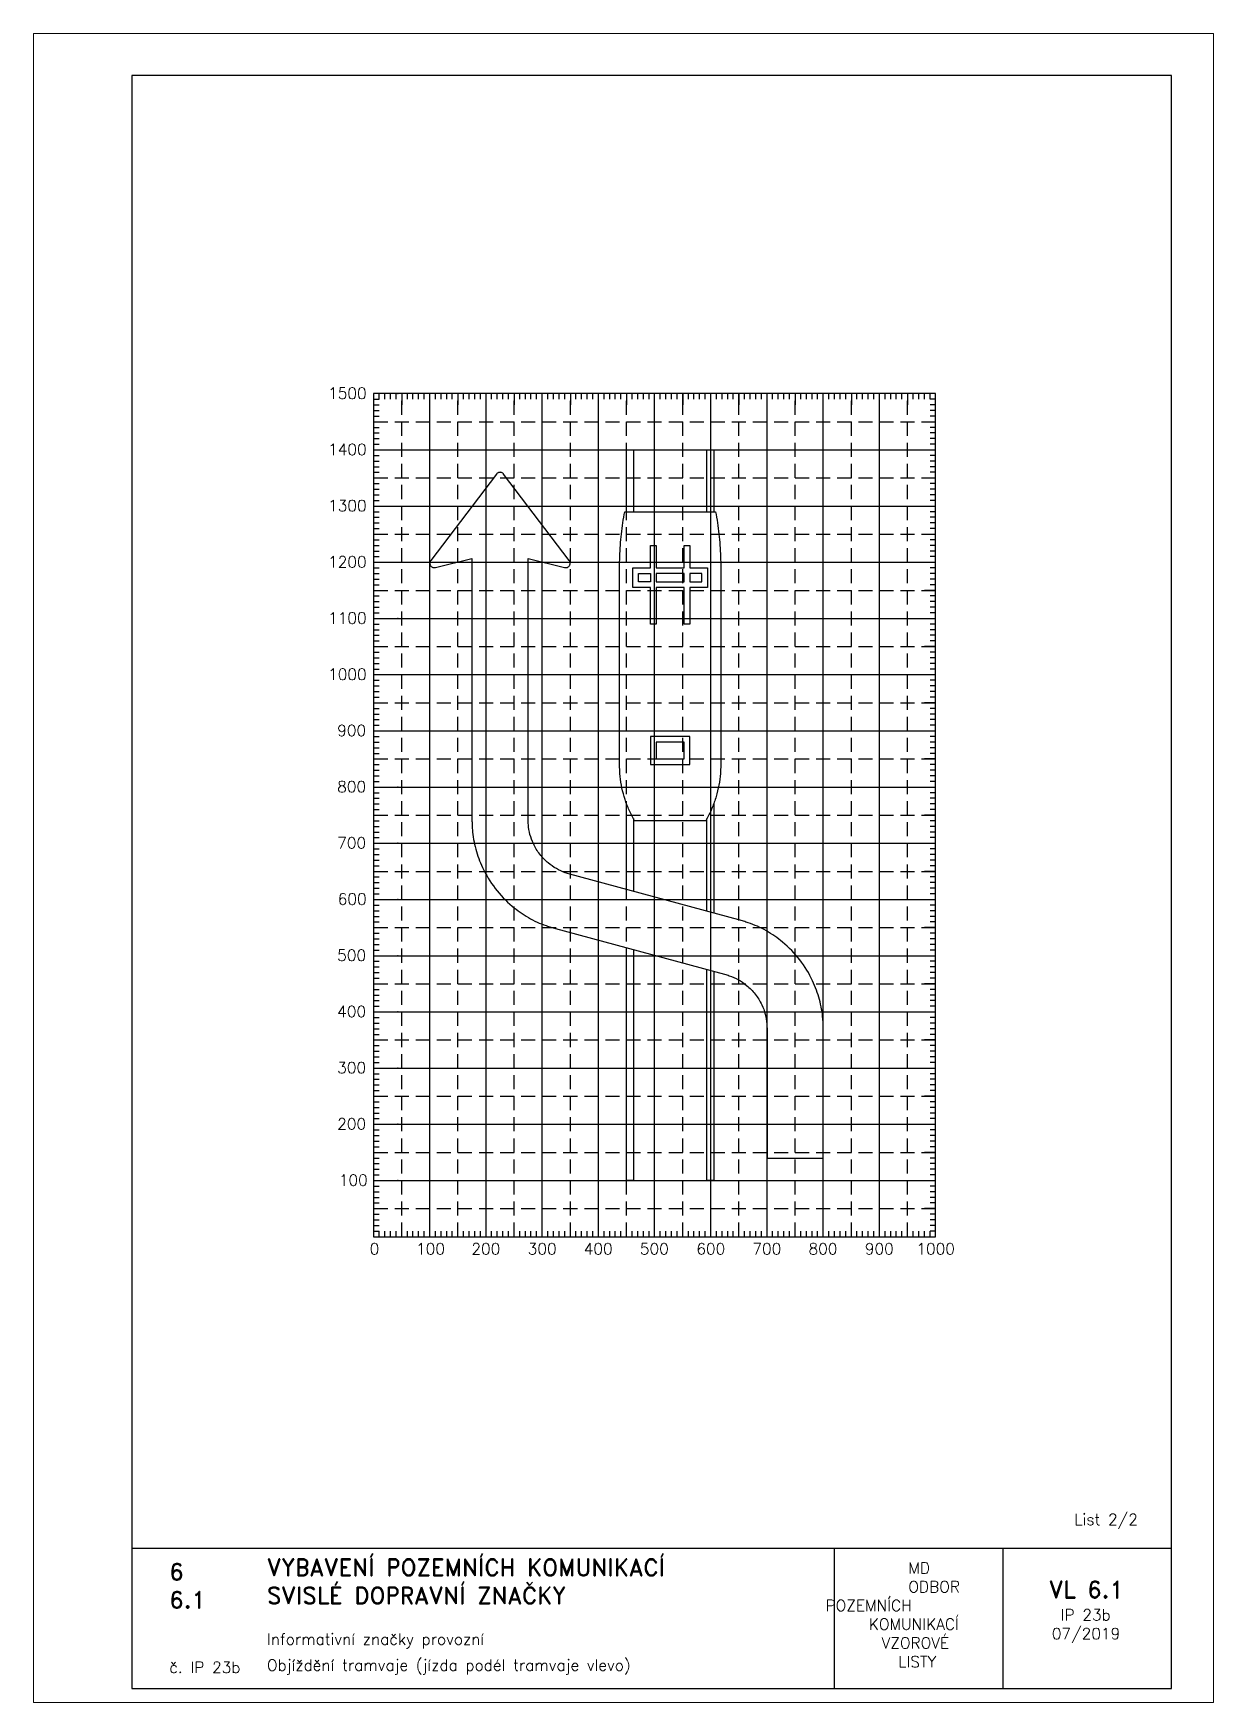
# Paper-space layout 'IP 23b-2' of a CAD drawing. Header units: millimetres. Extents: x 0 to 210, y 0 to 297.
import ezdxf

# ---------------------------------------------------------------- set-up
doc = ezdxf.new("R2010")
doc.units = ezdxf.units.MM
doc.header["$LTSCALE"] = 5
doc.linetypes.add('ČÁRKOVANÁX2', pattern=[1.5, 1, -0.5])
for name, color, linetype in [('Pomocná', 2, 'Continuous'), ('Rozpiska', 7, 'Continuous'), ('Značka', 7, 'Continuous')]:
    doc.layers.add(name, color=color, linetype=linetype)
doc.layers.add('Rámeček', color=6, linetype='Continuous', plot=False)
doc.styles.get("Standard").update_dxf_attribs({"font": 'romand.shx', "height": 25})

psp = doc.layouts.new('IP 23b-2')

# ---------------------------------------------------------------- texts
at = {"layer": 'Pomocná', "char_height": 2, "attachment_point": 1}
for s, insert in [('\\pi-0.19937;1500', (52.64, 233.97)), ('\\pi-0.19937;1400', (52.64, 223.97)), ('\\pi-0.19937;1300', (52.64, 213.97)), ('\\pi-0.19937;1200', (52.64, 203.97)), ('\\pi-0.19937;1100', (52.64, 193.97)), ('\\pi-0.19937;1000', (52.64, 183.97)), ('\\pi1.41968;900', (52.64, 173.97)), ('\\pi1.41968;800', (52.64, 163.97)), ('\\pi1.41968;700', (52.64, 153.97)), ('\\pi1.51491;600', (52.64, 143.97)), ('\\pi1.41968;500', (52.64, 133.97)), ('\\pi1.41968;400', (52.64, 123.97)), ('\\pi1.41968;300', (52.64, 113.97)), ('\\pi1.41968;200', (52.64, 103.97)), ('\\pi1.70539;100', (52.64, 93.97)), ('\\pi2.6146;0', (57.22, 81.74)), ('\\pi0.85269;100', (67.24, 81.74)), ('\\pi0.70984;200', (77.23, 81.74)), ('\\pi0.70984;300', (87.25, 81.74)), ('\\pi0.70984;400', (97.22, 81.74)), ('\\pi0.70984;500', (107.21, 81.74)), ('\\pi0.75746;600', (117.2, 81.74)), ('\\pi0.70984;700', (127.23, 81.74)), ('\\pi0.70984;800', (137.21, 81.74)), ('\\pi0.70984;900', (147.23, 81.74)), ('\\pi-0.09969;1000', (157.21, 81.74))]:
    psp.add_mtext_dynamic_manual_height_columns(s, width=6.5625, gutter_width=100, heights=[0], dxfattribs=dict(at, insert=insert))
at = {"layer": 'Rozpiska', "color": 7, "attachment_point": 1}
for s, width, heights, insert, char_height in [('List 2/2', 13.9221, [0], (185.21, 33.59), 2), ('6', 149.0422, [0], (24.17, 24.77), 3), ('{\\C6;VYBAVENÍ POZEMNÍCH KOMUNIKACÍ\\P}SVISLÉ DOPRAVNÍ ZNAČKY{\\H1.34524x; }', 149.0422, [0], (41.56, 25.56), 3), ('\\pi14.7414;{\\C6;MD\\P\\pi2.36044;}ODBOR POZEMNÍCH{\\H1.57143x; }\\P\\pi7.69378;KOMUNIKACÍ{\\H1.5x; }\\P\\pi9.97949;{\\C6;VZOROVÉ\\H1.47619x; \\H0.67742x;\\P\\pi12.93187;LISTY\\H1.26984x; }', 33.1018, [0], (140.95, 24.95), 2), ('\\pi1.03113;{\\H1.5x;\\C6;VL 6.1\\P\\pi3.12634;\\H0.66667x;IP 23b\\H1.66666x; \\H0.6x;\\P\\pi1.5549;07/2019\\H1.80159x; }', 16.0623, [0], (179.66, 21.61), 2), ('6.1', 149.0422, [0], (24.17, 19.78), 3), ('{\\C6;Informativní značky provozní}', 149.0422, [0], (41.56, 12.29), 2), ('{\\C6;č. IP 23b}', 18.3305, [2.67], (24.17, 7.28), 2), ('Objíždění tramvaje (jízda podél tramvaje vlevo)', 149.0422, [0], (41.56, 7.66), 2)]:
    psp.add_mtext_dynamic_manual_height_columns(s, width=width, gutter_width=100, heights=heights, dxfattribs=dict(at, insert=insert, char_height=char_height))

# ---------------------------------------------------------------- linework, layer by layer
psp.add_line((60.54, 82.9), (65.54, 82.9))
at = {"layer": 'Pomocná'}
for p, q in [((60.54, 231.9), (61.54, 231.9)), ((61.54, 231.9), (61.54, 232.9)), ((62.54, 231.9), (62.54, 232.9)), ((63.54, 231.9), (63.54, 232.9)), ((64.54, 231.9), (64.54, 232.9)), ((65.54, 232.9), (65.54, 230.9)), ((66.54, 231.9), (66.54, 232.9)), ((67.54, 231.9), (67.54, 232.9)), ((68.54, 231.9), (68.54, 232.9)), ((69.54, 231.9), (69.54, 232.9)), ((71.54, 231.9), (71.54, 232.9)), ((72.54, 231.9), (72.54, 232.9)), ((73.54, 231.9), (73.54, 232.9)), ((74.54, 231.9), (74.54, 232.9)), ((75.54, 232.9), (75.54, 230.9)), ((76.54, 231.9), (76.54, 232.9)), ((77.54, 231.9), (77.54, 232.9)), ((78.54, 231.9), (78.54, 232.9)), ((79.54, 231.9), (79.54, 232.9)), ((81.54, 231.9), (81.54, 232.9)), ((82.54, 231.9), (82.54, 232.9)), ((83.54, 231.9), (83.54, 232.9)), ((84.54, 231.9), (84.54, 232.9)), ((85.54, 232.9), (85.54, 230.9)), ((86.54, 231.9), (86.54, 232.9)), ((87.54, 231.9), (87.54, 232.9)), ((88.54, 231.9), (88.54, 232.9)), ((89.54, 231.9), (89.54, 232.9)), ((91.54, 231.9), (91.54, 232.9)), ((92.54, 231.9), (92.54, 232.9)), ((93.54, 231.9), (93.54, 232.9)), ((94.54, 231.9), (94.54, 232.9)), ((95.54, 232.9), (95.54, 230.9)), ((96.54, 231.9), (96.54, 232.9)), ((97.54, 231.9), (97.54, 232.9)), ((98.54, 231.9), (98.54, 232.9)), ((99.54, 231.9), (99.54, 232.9)), ((101.54, 231.9), (101.54, 232.9)), ((102.54, 231.9), (102.54, 232.9)), ((103.54, 231.9), (103.54, 232.9)), ((104.54, 231.9), (104.54, 232.9)), ((105.54, 232.9), (105.54, 230.9)), ((106.54, 231.9), (106.54, 232.9)), ((107.54, 231.9), (107.54, 232.9)), ((108.54, 231.9), (108.54, 232.9)), ((109.54, 231.9), (109.54, 232.9)), ((111.54, 231.9), (111.54, 232.9)), ((112.54, 231.9), (112.54, 232.9)), ((113.54, 231.9), (113.54, 232.9)), ((114.54, 231.9), (114.54, 232.9)), ((115.54, 230.9), (115.54, 232.9)), ((115.54, 232.9), (115.54, 230.9)), ((116.54, 231.9), (116.54, 232.9)), ((117.54, 231.9), (117.54, 232.9)), ((118.54, 231.9), (118.54, 232.9)), ((119.54, 231.9), (119.54, 232.9)), ((121.54, 231.9), (121.54, 232.9)), ((122.54, 231.9), (122.54, 232.9)), ((123.54, 231.9), (123.54, 232.9)), ((124.54, 231.9), (124.54, 232.9)), ((125.54, 230.9), (125.54, 232.9)), ((125.54, 232.9), (125.54, 230.9)), ((126.54, 231.9), (126.54, 232.9)), ((127.54, 231.9), (127.54, 232.9)), ((128.54, 231.9), (128.54, 232.9)), ((129.54, 231.9), (129.54, 232.9)), ((131.54, 231.9), (131.54, 232.9)), ((132.54, 231.9), (132.54, 232.9)), ((133.54, 231.9), (133.54, 232.9)), ((134.54, 231.9), (134.54, 232.9)), ((135.54, 232.9), (135.54, 230.9)), ((136.54, 231.9), (136.54, 232.9)), ((137.54, 231.9), (137.54, 232.9)), ((138.54, 231.9), (138.54, 232.9)), ((139.54, 231.9), (139.54, 232.9)), ((141.54, 231.9), (141.54, 232.9)), ((142.54, 231.9), (142.54, 232.9)), ((143.54, 231.9), (143.54, 232.9)), ((144.54, 231.9), (144.54, 232.9)), ((145.54, 232.9), (145.54, 230.9)), ((146.54, 231.9), (146.54, 232.9)), ((147.54, 231.9), (147.54, 232.9)), ((148.54, 231.9), (148.54, 232.9)), ((149.54, 231.9), (149.54, 232.9)), ((151.54, 231.9), (151.54, 232.9)), ((152.54, 231.9), (152.54, 232.9)), ((153.54, 231.9), (153.54, 232.9)), ((154.54, 231.9), (154.54, 232.9)), ((155.54, 232.9), (155.54, 230.9)), ((156.54, 231.9), (156.54, 232.9)), ((157.54, 231.9), (157.54, 232.9)), ((158.54, 231.9), (158.54, 232.9)), ((159.54, 231.9), (159.54, 232.9)), ((160.54, 231.9), (159.54, 231.9)), ((60.54, 230.9), (61.54, 230.9)), ((60.54, 229.9), (61.54, 229.9)), ((60.54, 228.9), (61.54, 228.9)), ((160.54, 230.9), (159.54, 230.9)), ((160.54, 229.9), (159.54, 229.9)), ((160.54, 228.9), (159.54, 228.9)), ((60.54, 226.9), (61.54, 226.9)), ((60.54, 225.9), (61.54, 225.9)), ((160.54, 226.9), (159.54, 226.9)), ((160.54, 225.9), (159.54, 225.9)), ((60.54, 224.9), (61.54, 224.9)), ((60.54, 223.9), (61.54, 223.9)), ((160.54, 224.9), (159.54, 224.9)), ((160.54, 223.9), (159.54, 223.9)), ((60.54, 221.9), (61.54, 221.9)), ((60.54, 220.9), (61.54, 220.9)), ((60.54, 219.9), (61.54, 219.9)), ((160.54, 221.9), (159.54, 221.9)), ((160.54, 220.9), (159.54, 220.9)), ((160.54, 219.9), (159.54, 219.9)), ((60.54, 218.9), (61.54, 218.9)), ((60.54, 216.9), (61.54, 216.9)), ((160.54, 218.9), (159.54, 218.9)), ((160.54, 216.9), (159.54, 216.9)), ((60.54, 215.9), (61.54, 215.9)), ((60.54, 214.9), (61.54, 214.9)), ((60.54, 213.9), (61.54, 213.9)), ((160.54, 215.9), (159.54, 215.9)), ((160.54, 214.9), (159.54, 214.9)), ((160.54, 213.9), (159.54, 213.9)), ((60.54, 211.9), (61.54, 211.9)), ((60.54, 210.9), (61.54, 210.9)), ((160.54, 211.9), (159.54, 211.9)), ((160.54, 210.9), (159.54, 210.9)), ((60.54, 209.9), (61.54, 209.9)), ((60.54, 208.9), (61.54, 208.9)), ((160.54, 209.9), (159.54, 209.9)), ((160.54, 208.9), (159.54, 208.9)), ((60.54, 206.9), (61.54, 206.9)), ((60.54, 205.9), (61.54, 205.9)), ((160.54, 206.9), (159.54, 206.9)), ((160.54, 205.9), (159.54, 205.9)), ((60.54, 204.9), (61.54, 204.9)), ((60.54, 203.9), (61.54, 203.9)), ((60.54, 202.9), (62.54, 202.9)), ((160.54, 204.9), (159.54, 204.9)), ((160.54, 203.9), (159.54, 203.9)), ((60.54, 201.9), (61.54, 201.9)), ((60.54, 200.9), (61.54, 200.9)), ((60.54, 199.9), (61.54, 199.9)), ((160.54, 201.9), (159.54, 201.9)), ((160.54, 200.9), (159.54, 200.9)), ((160.54, 199.9), (159.54, 199.9)), ((60.54, 198.9), (61.54, 198.9)), ((60.54, 197.9), (62.54, 197.9)), ((60.54, 196.9), (61.54, 196.9)), ((160.54, 197.9), (158.54, 197.9)), ((160.54, 198.9), (159.54, 198.9)), ((160.54, 196.9), (159.54, 196.9)), ((60.54, 195.9), (61.54, 195.9)), ((60.54, 194.9), (61.54, 194.9)), ((60.54, 193.9), (61.54, 193.9)), ((160.54, 195.9), (159.54, 195.9)), ((160.54, 194.9), (159.54, 194.9)), ((160.54, 193.9), (159.54, 193.9)), ((60.54, 191.9), (61.54, 191.9)), ((60.54, 190.9), (61.54, 190.9)), ((160.54, 191.9), (159.54, 191.9)), ((160.54, 190.9), (159.54, 190.9)), ((60.54, 189.9), (61.54, 189.9)), ((60.54, 188.9), (61.54, 188.9)), ((60.54, 187.9), (62.54, 187.9)), ((160.54, 187.9), (158.54, 187.9)), ((160.54, 189.9), (159.54, 189.9)), ((160.54, 188.9), (159.54, 188.9)), ((60.54, 186.9), (61.54, 186.9)), ((60.54, 185.9), (61.54, 185.9)), ((60.54, 184.9), (61.54, 184.9)), ((160.54, 186.9), (159.54, 186.9)), ((160.54, 185.9), (159.54, 185.9)), ((160.54, 184.9), (159.54, 184.9)), ((60.54, 183.9), (61.54, 183.9)), ((60.54, 181.9), (61.54, 181.9)), ((160.54, 183.9), (159.54, 183.9)), ((160.54, 181.9), (159.54, 181.9)), ((60.54, 180.9), (61.54, 180.9)), ((60.54, 179.9), (61.54, 179.9)), ((60.54, 178.9), (61.54, 178.9)), ((160.54, 180.9), (159.54, 180.9)), ((160.54, 179.9), (159.54, 179.9)), ((160.54, 178.9), (159.54, 178.9)), ((60.54, 177.9), (62.54, 177.9)), ((60.54, 176.9), (61.54, 176.9)), ((60.54, 175.9), (61.54, 175.9)), ((160.54, 177.9), (158.54, 177.9)), ((160.54, 176.9), (159.54, 176.9)), ((160.54, 175.9), (159.54, 175.9)), ((60.54, 174.9), (61.54, 174.9)), ((60.54, 173.9), (61.54, 173.9)), ((160.54, 174.9), (159.54, 174.9)), ((160.54, 173.9), (159.54, 173.9)), ((60.54, 171.9), (61.54, 171.9)), ((60.54, 170.9), (61.54, 170.9)), ((60.54, 169.9), (61.54, 169.9)), ((160.54, 171.9), (159.54, 171.9)), ((160.54, 170.9), (159.54, 170.9)), ((160.54, 169.9), (159.54, 169.9)), ((60.54, 168.9), (61.54, 168.9)), ((60.54, 167.9), (62.54, 167.9)), ((60.54, 166.9), (61.54, 166.9)), ((160.54, 167.9), (158.54, 167.9)), ((160.54, 168.9), (159.54, 168.9)), ((160.54, 166.9), (159.54, 166.9)), ((60.54, 165.9), (61.54, 165.9)), ((60.54, 164.9), (61.54, 164.9)), ((60.54, 163.9), (61.54, 163.9)), ((160.54, 165.9), (159.54, 165.9)), ((160.54, 164.9), (159.54, 164.9)), ((160.54, 163.9), (159.54, 163.9)), ((60.54, 161.9), (61.54, 161.9)), ((60.54, 160.9), (61.54, 160.9)), ((160.54, 161.9), (159.54, 161.9)), ((160.54, 160.9), (159.54, 160.9)), ((60.54, 159.9), (61.54, 159.9)), ((60.54, 158.9), (61.54, 158.9)), ((60.54, 157.9), (62.54, 157.9)), ((160.54, 157.9), (158.54, 157.9)), ((160.54, 159.9), (159.54, 159.9)), ((160.54, 158.9), (159.54, 158.9)), ((60.54, 156.9), (61.54, 156.9)), ((60.54, 155.9), (61.54, 155.9)), ((60.54, 154.9), (61.54, 154.9)), ((160.54, 156.9), (159.54, 156.9)), ((160.54, 155.9), (159.54, 155.9)), ((160.54, 154.9), (159.54, 154.9)), ((60.54, 153.9), (61.54, 153.9)), ((60.54, 151.9), (61.54, 151.9)), ((160.54, 153.9), (159.54, 153.9)), ((160.54, 151.9), (159.54, 151.9)), ((60.54, 150.9), (61.54, 150.9)), ((60.54, 149.9), (61.54, 149.9)), ((60.54, 148.9), (61.54, 148.9)), ((160.54, 150.9), (159.54, 150.9)), ((160.54, 149.9), (159.54, 149.9)), ((160.54, 148.9), (159.54, 148.9)), ((60.54, 147.9), (62.54, 147.9)), ((60.54, 146.9), (61.54, 146.9)), ((60.54, 145.9), (61.54, 145.9)), ((160.54, 147.9), (158.54, 147.9)), ((160.54, 146.9), (159.54, 146.9)), ((160.54, 145.9), (159.54, 145.9)), ((60.54, 144.9), (61.54, 144.9)), ((60.54, 143.9), (61.54, 143.9)), ((160.54, 144.9), (159.54, 144.9)), ((160.54, 143.9), (159.54, 143.9)), ((60.54, 141.9), (61.54, 141.9)), ((60.54, 140.9), (61.54, 140.9)), ((60.54, 139.9), (61.54, 139.9)), ((160.54, 141.9), (159.54, 141.9)), ((160.54, 140.9), (159.54, 140.9)), ((160.54, 139.9), (159.54, 139.9)), ((60.54, 138.9), (61.54, 138.9)), ((60.54, 137.9), (62.54, 137.9)), ((60.54, 136.9), (61.54, 136.9)), ((160.54, 137.9), (158.54, 137.9)), ((160.54, 138.9), (159.54, 138.9)), ((160.54, 136.9), (159.54, 136.9)), ((60.54, 135.9), (61.54, 135.9)), ((60.54, 134.9), (61.54, 134.9)), ((60.54, 133.9), (61.54, 133.9)), ((160.54, 135.9), (159.54, 135.9)), ((160.54, 134.9), (159.54, 134.9)), ((160.54, 133.9), (159.54, 133.9)), ((60.54, 131.9), (61.54, 131.9)), ((60.54, 130.9), (61.54, 130.9)), ((160.54, 131.9), (159.54, 131.9)), ((160.54, 130.9), (159.54, 130.9)), ((60.54, 129.9), (61.54, 129.9)), ((60.54, 128.9), (61.54, 128.9)), ((60.54, 127.9), (62.54, 127.9)), ((160.54, 127.9), (158.54, 127.9)), ((160.54, 129.9), (159.54, 129.9)), ((160.54, 128.9), (159.54, 128.9)), ((60.54, 126.9), (61.54, 126.9)), ((60.54, 125.9), (61.54, 125.9)), ((60.54, 124.9), (61.54, 124.9)), ((160.54, 126.9), (159.54, 126.9)), ((160.54, 125.9), (159.54, 125.9)), ((160.54, 124.9), (159.54, 124.9)), ((60.54, 123.9), (61.54, 123.9)), ((60.54, 121.9), (61.54, 121.9)), ((160.54, 123.9), (159.54, 123.9)), ((160.54, 121.9), (159.54, 121.9)), ((60.54, 120.9), (61.54, 120.9)), ((60.54, 119.9), (61.54, 119.9)), ((60.54, 118.9), (61.54, 118.9)), ((160.54, 120.9), (159.54, 120.9)), ((160.54, 119.9), (159.54, 119.9)), ((160.54, 118.9), (159.54, 118.9)), ((60.54, 117.9), (62.54, 117.9)), ((60.54, 116.9), (61.54, 116.9)), ((60.54, 115.9), (61.54, 115.9)), ((160.54, 117.9), (158.54, 117.9)), ((160.54, 116.9), (159.54, 116.9)), ((160.54, 115.9), (159.54, 115.9)), ((60.54, 114.9), (61.54, 114.9)), ((60.54, 113.9), (61.54, 113.9)), ((160.54, 114.9), (159.54, 114.9)), ((160.54, 113.9), (159.54, 113.9)), ((60.54, 111.9), (61.54, 111.9)), ((60.54, 110.9), (61.54, 110.9)), ((60.54, 109.9), (61.54, 109.9)), ((160.54, 111.9), (159.54, 111.9)), ((160.54, 110.9), (159.54, 110.9)), ((160.54, 109.9), (159.54, 109.9)), ((60.54, 108.9), (61.54, 108.9)), ((60.54, 107.9), (62.54, 107.9)), ((160.54, 107.9), (158.54, 107.9)), ((160.54, 108.9), (159.54, 108.9)), ((60.54, 106.9), (61.54, 106.9)), ((60.54, 105.9), (61.54, 105.9)), ((60.54, 104.9), (61.54, 104.9)), ((160.54, 106.9), (159.54, 106.9)), ((160.54, 105.9), (159.54, 105.9)), ((160.54, 104.9), (159.54, 104.9)), ((60.54, 103.9), (61.54, 103.9)), ((60.54, 101.9), (61.54, 101.9)), ((160.54, 103.9), (159.54, 103.9)), ((160.54, 101.9), (159.54, 101.9)), ((60.54, 100.9), (61.54, 100.9)), ((60.54, 99.9), (61.54, 99.9)), ((60.54, 98.9), (61.54, 98.9)), ((160.54, 100.9), (159.54, 100.9)), ((160.54, 99.9), (159.54, 99.9)), ((160.54, 98.9), (159.54, 98.9)), ((60.54, 97.9), (62.54, 97.9)), ((60.54, 96.9), (61.54, 96.9)), ((60.54, 95.9), (61.54, 95.9)), ((160.54, 97.9), (158.54, 97.9)), ((160.54, 96.9), (159.54, 96.9)), ((160.54, 95.9), (159.54, 95.9)), ((60.54, 94.9), (61.54, 94.9)), ((60.54, 93.9), (61.54, 93.9)), ((160.54, 94.9), (159.54, 94.9)), ((160.54, 93.9), (159.54, 93.9)), ((60.54, 91.9), (61.54, 91.9)), ((60.54, 90.9), (61.54, 90.9)), ((60.54, 89.9), (61.54, 89.9)), ((160.54, 91.9), (159.54, 91.9)), ((160.54, 90.9), (159.54, 90.9)), ((160.54, 89.9), (159.54, 89.9)), ((60.54, 88.9), (61.54, 88.9)), ((60.54, 87.9), (62.54, 87.9)), ((60.54, 86.9), (61.54, 86.9)), ((160.54, 87.9), (158.54, 87.9)), ((160.54, 88.9), (159.54, 88.9)), ((160.54, 86.9), (159.54, 86.9)), ((60.54, 85.9), (61.54, 85.9)), ((60.54, 84.9), (61.54, 84.9)), ((60.54, 83.9), (61.54, 83.9)), ((61.54, 82.9), (61.54, 83.9)), ((62.54, 82.9), (62.54, 83.9)), ((63.54, 82.9), (63.54, 83.9)), ((64.54, 82.9), (64.54, 83.9)), ((65.54, 82.9), (65.54, 84.9)), ((66.54, 82.9), (66.54, 83.9)), ((67.54, 82.9), (67.54, 83.9)), ((68.54, 82.9), (68.54, 83.9)), ((69.54, 82.9), (69.54, 83.9)), ((71.54, 82.9), (71.54, 83.9)), ((72.54, 82.9), (72.54, 83.9)), ((73.54, 82.9), (73.54, 83.9)), ((74.54, 82.9), (74.54, 83.9)), ((75.54, 82.9), (75.54, 84.9)), ((76.54, 82.9), (76.54, 83.9)), ((77.54, 82.9), (77.54, 83.9)), ((78.54, 82.9), (78.54, 83.9)), ((79.54, 82.9), (79.54, 83.9)), ((81.54, 82.9), (81.54, 83.9)), ((82.54, 82.9), (82.54, 83.9)), ((83.54, 82.9), (83.54, 83.9)), ((84.54, 82.9), (84.54, 83.9)), ((85.54, 82.9), (85.54, 84.9)), ((86.54, 82.9), (86.54, 83.9)), ((87.54, 82.9), (87.54, 83.9)), ((88.54, 82.9), (88.54, 83.9)), ((89.54, 82.9), (89.54, 83.9)), ((91.54, 82.9), (91.54, 83.9)), ((92.54, 82.9), (92.54, 83.9)), ((93.54, 82.9), (93.54, 83.9)), ((94.54, 82.9), (94.54, 83.9)), ((95.54, 82.9), (95.54, 84.9)), ((96.54, 82.9), (96.54, 83.9)), ((97.54, 82.9), (97.54, 83.9)), ((98.54, 82.9), (98.54, 83.9)), ((99.54, 82.9), (99.54, 83.9)), ((101.54, 82.9), (101.54, 83.9)), ((102.54, 82.9), (102.54, 83.9)), ((103.54, 82.9), (103.54, 83.9)), ((104.54, 82.9), (104.54, 83.9)), ((106.54, 82.9), (106.54, 83.9)), ((107.54, 82.9), (107.54, 83.9)), ((108.54, 82.9), (108.54, 83.9)), ((109.54, 82.9), (109.54, 83.9)), ((111.54, 82.9), (111.54, 83.9)), ((112.54, 82.9), (112.54, 83.9)), ((113.54, 82.9), (113.54, 83.9)), ((114.54, 82.9), (114.54, 83.9)), ((115.54, 82.9), (115.54, 84.9)), ((116.54, 82.9), (116.54, 83.9)), ((117.54, 82.9), (117.54, 83.9)), ((118.54, 82.9), (118.54, 83.9)), ((119.54, 82.9), (119.54, 83.9)), ((121.54, 82.9), (121.54, 83.9)), ((122.54, 82.9), (122.54, 83.9)), ((123.54, 82.9), (123.54, 83.9)), ((124.54, 82.9), (124.54, 83.9)), ((125.54, 82.9), (125.54, 84.9)), ((126.54, 82.9), (126.54, 83.9)), ((127.54, 82.9), (127.54, 83.9)), ((128.54, 82.9), (128.54, 83.9)), ((129.54, 82.9), (129.54, 83.9)), ((131.54, 82.9), (131.54, 83.9)), ((132.54, 82.9), (132.54, 83.9)), ((133.54, 82.9), (133.54, 83.9)), ((134.54, 82.9), (134.54, 83.9)), ((135.54, 82.9), (135.54, 84.9)), ((136.54, 82.9), (136.54, 83.9)), ((137.54, 82.9), (137.54, 83.9)), ((138.54, 82.9), (138.54, 83.9)), ((139.54, 82.9), (139.54, 83.9)), ((141.54, 82.9), (141.54, 83.9)), ((142.54, 82.9), (142.54, 83.9)), ((143.54, 82.9), (143.54, 83.9)), ((144.54, 82.9), (144.54, 83.9)), ((145.54, 82.9), (145.54, 84.9)), ((146.54, 82.9), (146.54, 83.9)), ((147.54, 82.9), (147.54, 83.9)), ((148.54, 82.9), (148.54, 83.9)), ((149.54, 82.9), (149.54, 83.9)), ((151.54, 82.9), (151.54, 83.9)), ((152.54, 82.9), (152.54, 83.9)), ((153.54, 82.9), (153.54, 83.9)), ((154.54, 82.9), (154.54, 83.9)), ((155.54, 82.9), (155.54, 84.9)), ((156.54, 82.9), (156.54, 83.9)), ((157.54, 82.9), (157.54, 83.9)), ((158.54, 82.9), (158.54, 83.9)), ((160.54, 85.9), (159.54, 85.9)), ((160.54, 84.9), (159.54, 84.9)), ((160.54, 83.9), (159.54, 83.9)), ((159.54, 82.9), (159.54, 83.9))]:
    psp.add_line(p, q, dxfattribs=at)
at = {"layer": 'Pomocná', "linetype": 'ČÁRKOVANÁX2', "ltscale": 0.5}
for p, q in [((65.54, 82.9), (65.54, 232.9)), ((75.54, 82.9), (75.54, 232.9)), ((85.54, 82.9), (85.54, 232.9)), ((95.54, 82.9), (95.54, 232.9)), ((105.54, 82.9), (105.54, 232.9)), ((115.54, 82.9), (115.54, 232.9)), ((125.54, 82.9), (125.54, 232.9)), ((135.54, 82.9), (135.54, 232.9)), ((145.54, 82.9), (145.54, 232.9)), ((155.54, 82.9), (155.54, 232.9)), ((60.54, 227.9), (160.54, 227.9)), ((65.54, 82.9), (65.54, 222.9)), ((75.54, 82.9), (75.54, 222.9)), ((85.54, 82.9), (85.54, 222.9)), ((95.54, 82.9), (95.54, 222.9)), ((105.54, 82.9), (105.54, 222.9)), ((135.54, 82.9), (135.54, 222.9)), ((145.54, 82.9), (145.54, 222.9)), ((155.54, 82.9), (155.54, 222.9)), ((60.54, 217.9), (160.54, 217.9)), ((60.54, 207.9), (160.54, 207.9)), ((60.54, 197.9), (160.54, 197.9)), ((60.54, 187.9), (160.54, 187.9)), ((60.54, 177.9), (160.54, 177.9)), ((60.54, 167.9), (160.54, 167.9)), ((60.54, 157.9), (160.54, 157.9)), ((60.54, 147.9), (160.54, 147.9)), ((60.54, 137.9), (160.54, 137.9)), ((60.54, 127.9), (160.54, 127.9)), ((60.54, 117.9), (160.54, 117.9)), ((60.54, 107.9), (160.54, 107.9)), ((60.54, 97.9), (160.54, 97.9)), ((60.54, 87.9), (160.54, 87.9)), ((105.54, 82.9), (105.54, 84.9))]:
    psp.add_line(p, q, dxfattribs=at)
at = {"layer": 'Pomocná', "color": 6}
for p, q in [((70.54, 82.9), (70.54, 232.9)), ((80.54, 82.9), (80.54, 232.9)), ((90.54, 82.9), (90.54, 232.9)), ((100.54, 82.9), (100.54, 232.9)), ((110.54, 82.9), (110.54, 232.9)), ((120.54, 82.9), (120.54, 232.9)), ((130.54, 82.9), (130.54, 232.9)), ((140.54, 82.9), (140.54, 232.9)), ((150.54, 82.9), (150.54, 232.9)), ((60.54, 192.9), (160.54, 192.9)), ((60.54, 182.9), (160.54, 182.9)), ((60.54, 172.9), (160.54, 172.9)), ((60.54, 162.9), (160.54, 162.9)), ((60.54, 152.9), (160.54, 152.9)), ((60.54, 142.9), (160.54, 142.9)), ((60.54, 132.9), (160.54, 132.9)), ((60.54, 122.9), (160.54, 122.9)), ((60.54, 112.9), (160.54, 112.9)), ((60.54, 102.9), (160.54, 102.9)), ((60.54, 92.9), (160.54, 92.9))]:
    psp.add_line(p, q, dxfattribs=at)
at = {"layer": 'Pomocná', "ltscale": 0.5}
for p, q in [((60.54, 222.9), (160.54, 222.9)), ((60.54, 212.9), (160.54, 212.9)), ((60.54, 202.9), (160.54, 202.9))]:
    psp.add_line(p, q, dxfattribs=at)
at = {"layer": 'Pomocná', "color": 7}
psp.add_lwpolyline([(60.54, 82.9), (160.54, 82.9), (160.54, 232.9), (60.54, 232.9)], close=True, dxfattribs=at)
at = {"layer": 'Pomocná'}
for p in [(64.86, 232.9), (64.86, 192.9), (64.86, 162.9), (64.86, 152.9), (64.86, 142.9), (64.86, 132.9), (64.86, 122.9), (64.86, 112.9), (64.86, 102.9), (64.86, 92.9)]:
    psp.add_point(p, dxfattribs=at)
at = {"layer": 'Rozpiska', "color": 7}
for p, q in [((17.5, 27.5), (202.5, 27.5)), ((142.5, 27.5), (142.5, 2.5)), ((172.5, 27.5), (172.5, 2.5))]:
    psp.add_line(p, q, dxfattribs=at)
psp.add_lwpolyline([(17.5, 2.5), (202.5, 2.5), (202.5, 289.5), (17.5, 289.5)], close=True, dxfattribs=at)
at = {"layer": 'Značka', "color": 60}
for points in [[(105.55, 211.9), (105.55, 222.9), (106.75, 222.9), (106.75, 211.9)], [(119.85, 211.9), (119.85, 222.9), (121.05, 222.9), (121.05, 211.9)], [(116.8, 201.9), (119.92, 201.9), (119.92, 198.4), (116.8, 198.4), (116.8, 191.9), (115.8, 191.9), (115.8, 198.4), (110.8, 198.4), (110.8, 191.9), (109.8, 191.9), (109.8, 198.4), (106.67, 198.4), (106.67, 201.9), (109.8, 201.9), (109.8, 205.9), (110.8, 205.9), (110.8, 201.9), (115.8, 201.9), (115.8, 205.9), (116.8, 205.9), (116.8, 201.9)], [(109.8, 200.9), (109.8, 199.4), (107.67, 199.4), (107.67, 200.9), (109.8, 200.9)], [(115.8, 199.4), (115.8, 200.9), (110.8, 200.9), (110.8, 199.4), (115.8, 199.4)], [(116.8, 200.9), (116.8, 199.4), (118.92, 199.4), (118.92, 200.9), (116.8, 200.9)], [(109.8, 166.9), (116.8, 166.9), (116.8, 171.9), (109.8, 171.9), (109.8, 166.9)], [(110.8, 167.9), (115.8, 167.9), (115.8, 170.9), (110.8, 170.9), (110.8, 167.9)], [(105.55, 144.68), (105.55, 159.92)], [(121.05, 159.9), (121.05, 140.48)], [(106.75, 157.31), (106.75, 144.35)], [(119.85, 140.8), (119.85, 157.31)], [(105.55, 92.9), (105.55, 134.32)], [(106.75, 133.99), (106.75, 92.9), (105.55, 92.9)], [(119.85, 92.9), (119.85, 130.44)], [(121.05, 130.12), (121.05, 92.9), (119.85, 92.9)]]:
    psp.add_lwpolyline(points, dxfattribs=at)
for points in [[(140.54, 96.9), (140.54, 119.9), (140.52, 120.78, 0.008955), (140.47, 121.65, 0.046872), (139.87, 125.11, 0.04713), (138.64, 128.41, 0.058452), (136.37, 132.16, 0.057293), (133.3, 135.3, 0.047339), (130.42, 137.33, 0.051404), (127.21, 138.75, 0.010193), (126.38, 139.02, 0.003401), (125.53, 139.26), (95.48, 147.4), (95.06, 147.53, -0.008908), (94.64, 147.66, -0.046648), (93.06, 148.39, -0.046907), (91.62, 149.39, -0.058173), (90.1, 150.96, -0.057022), (88.98, 152.83, -0.047117), (88.36, 154.48, -0.051163), (88.07, 156.2, -0.01015), (88.05, 156.63, -0.003386), (88.03, 157.07), (88.03, 203.57), (94.53, 201.96), (94.57, 201.95), (94.61, 201.95, 0.052456), (94.76, 201.94, 0.052731), (94.92, 201.96, 0.065463), (95.1, 202.03, 0.065409), (95.26, 202.15, 0.06536), (95.39, 202.3, 0.065225), (95.48, 202.48, 0.064833), (95.52, 202.67, 0.063646), (95.51, 202.86, 0.052667), (95.47, 203.02, 0.057469), (95.4, 203.16), (95.38, 203.19), (95.36, 203.22), (83.67, 218.58), (83.65, 218.61), (83.62, 218.64), (83.51, 218.74), (83.39, 218.81, 0.061116), (83.22, 218.88, 0.061409), (83.03, 218.9, 0.06103), (82.85, 218.88, 0.059467), (82.68, 218.81), (82.55, 218.74), (82.44, 218.64), (82.42, 218.61), (82.4, 218.58), (70.71, 203.22), (70.69, 203.19), (70.66, 203.16, 0.052525), (70.59, 203.02, 0.052666), (70.55, 202.86, 0.065501), (70.55, 202.67, 0.065449), (70.59, 202.48, 0.065334), (70.68, 202.3, 0.065211), (70.8, 202.15, 0.064856), (70.96, 202.04, 0.063693), (71.15, 201.96), (71.3, 201.94), (71.46, 201.95), (71.5, 201.95), (71.54, 201.96), (78.03, 203.57), (78.03, 157.07, 0.002971), (78.06, 156.2, 0.00891), (78.11, 155.32, 0.046653), (78.7, 151.88, 0.046906), (79.92, 148.6, 0.058175), (82.17, 144.86, 0.05702), (85.21, 141.72, 0.047115), (88.07, 139.68, 0.051164), (91.25, 138.25, 0.010144), (92.09, 137.98, 0.003387), (92.93, 137.73), (122.99, 129.59, -0.002999), (123.41, 129.47, -0.009001), (123.83, 129.34, -0.047052), (125.44, 128.63, -0.047313), (126.9, 127.62, -0.058677), (128.44, 126.05, -0.057515), (129.59, 124.17, -0.047524), (130.22, 122.51, -0.051605), (130.51, 120.78, -0.010244), (130.53, 120.34), (130.54, 119.9), (130.54, 96.9), (140.54, 96.9)], [(105.22, 211.9), (121.38, 211.9), (121.47, 211.4), (121.56, 210.91, -0.009818), (121.85, 208.92, -0.009465), (122.07, 206.92, -0.009825), (122.22, 204.91, -0.010888), (122.29, 202.9, -0.002136), (122.3, 202.4, -0.000728), (122.3, 201.9), (122.3, 166.9, -0.001808), (122.29, 166.37, -0.005389), (122.27, 165.85, -0.028078), (122.06, 163.77, -0.027177), (121.62, 161.72, -0.028149), (120.98, 159.72, -0.031148), (120.12, 157.82, -0.006156), (119.87, 157.35, -0.002055), (119.62, 156.9), (106.98, 156.9), (106.73, 157.36, -0.005383), (106.48, 157.82, -0.028077), (105.62, 159.73, -0.02718), (104.98, 161.72, -0.028146), (104.53, 163.77, -0.031145), (104.33, 165.85, -0.006151), (104.31, 166.37, -0.002052), (104.3, 166.9), (104.3, 201.9, -0.000619), (104.3, 202.4, -0.001869), (104.31, 202.9, -0.009817), (104.38, 204.91, -0.009467), (104.53, 206.92, -0.009821), (104.74, 208.92, -0.01089), (105.04, 210.91), (105.13, 211.4), (105.22, 211.9)]]:
    psp.add_lwpolyline(points, format="xyb", dxfattribs=at)

psp.set_redraw_order([(e.dxf.handle, doc.entitydb.next_handle()) for e in psp.query("TEXT MTEXT ATTDEF DIMENSION ARC_DIMENSION")])  # texts and dimensions are drawn at this point

# ---------------------------------------------------------------- viewports
at = {"layer": 'Rámeček'}
psp.add_viewport(center=(105, 148.5), size=(210, 297), view_center_point=(4649.54, -1600.64), view_height=7598.091, dxfattribs=at)

doc.saveas('drawing.dxf')
